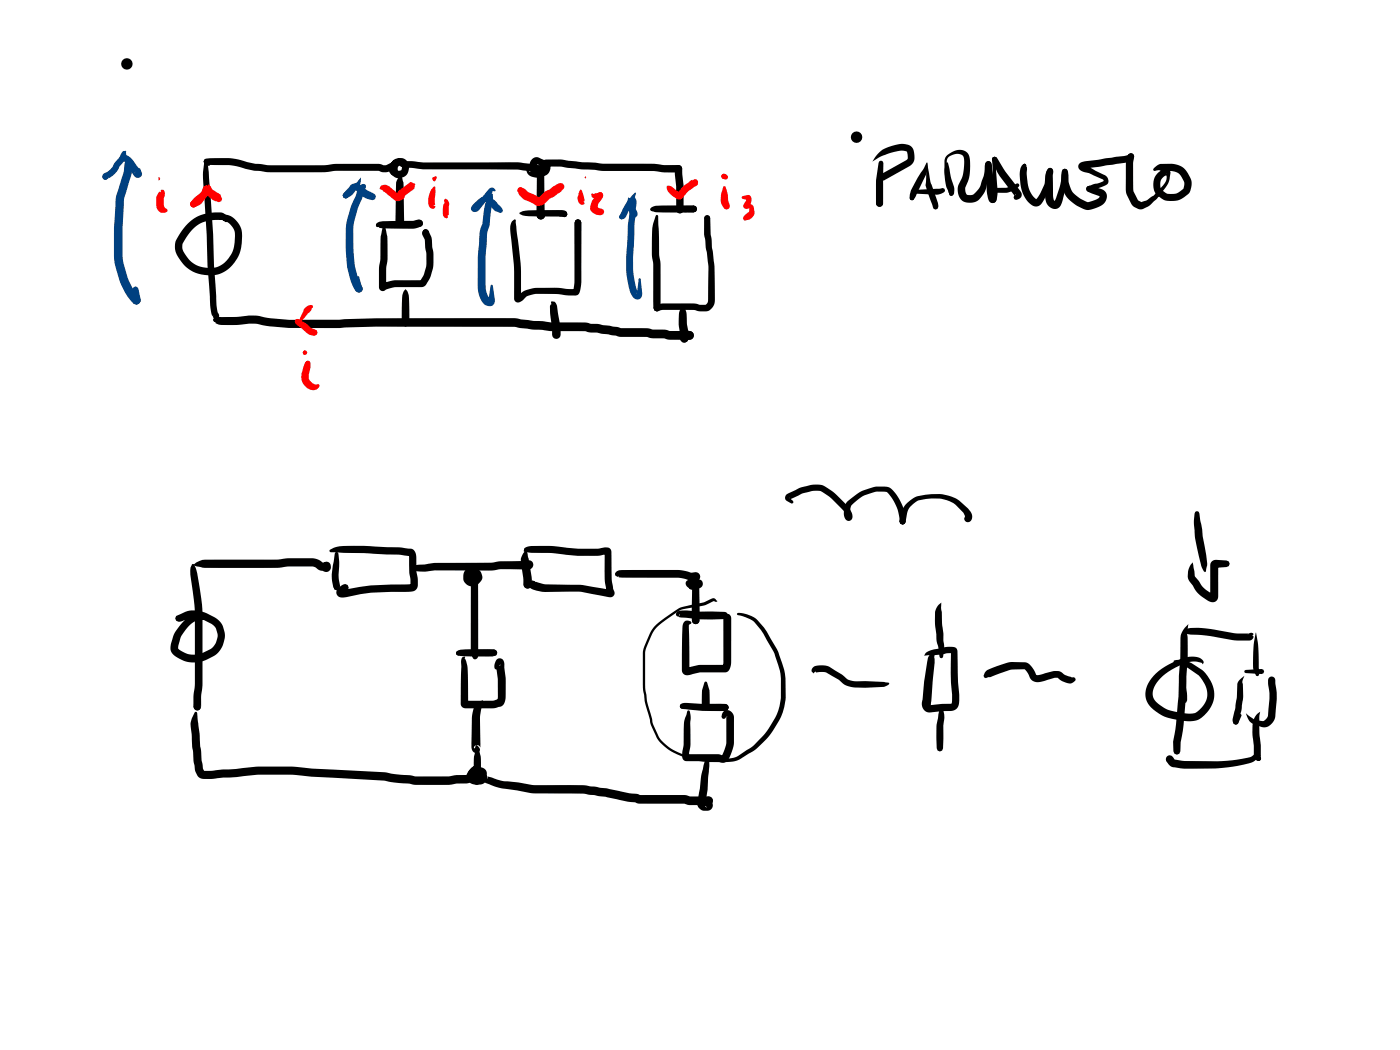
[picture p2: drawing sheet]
<svg xmlns="http://www.w3.org/2000/svg" width="285mm" height="214mm" viewBox="0 0 285 214" stroke-linecap="round" stroke-linejoin="round" font-family="sans-serif">
<g fill="#000">
<path d="M41.5 32.6l.7-.3a17.4 17.4 0 0 1 8.1 .7l1.7 .4 3.1 .3 10.8-.1 2.4-.2h8h1l.8 .3h-.1l.6-.1 1-.5a.72 .72 0 0 1 1 .4 .72 .72 0 0 1-.3 .9l-1.2 .6-.6 .1h-.6l-.8-.3h-8.8l-2 .2-2.4 .1h-8.8l-2.5-.3a9.5 9.5 0 0 1-4-.8l-1.9-.4-4.5-.1h-.1l.2-.1-.3 .1-.4-.2-.1-.4zM41.7 32.4l.2-.1 .3 .3 .3 2.4 .9 12.7 .2 6.4 .5 8 .2 1.5 .2 .3a.7 .7 0 0 1-.5 1.1l-.5-.2-.1-.4v-.3v.4a3.4 3.4 0 0 1-.6-2.3l-.1-1.8a126.3 126.3 0 0 1-.6-12.6l-.7-10.5a14.8 14.8 0 0 1 .3-4.9zM41.6 32.5l.4-.1 .4 .1 .4 1-.1 .2h-.4l-.7-.5-.1-.3zM80 32.7a1.07 1.07 0 0 1 1.3-.4 1.07 1.07 0 0 1 .7 1.1l-.3 .5-.3-.5h-.2l-.2 .4v.8l.2 .2 .4-.1 .2-.3 .1-.5-.2-.3-.8 .5-.3 .6 .2 .5-.2 .5a1.03 1.03 0 0 1-1.3-.6 2.25 2.25 0 0 1 .8-2.4 2.25 2.25 0 0 1 2.6-.1 2.1 2.1 0 0 1 .2 2.8 2.1 2.1 0 0 1-2.7 .5 2.37 2.37 0 0 1-.2-3.2zM81.2 36.1l.6-.3 .3 1.3 .2 7.8a.89 .89 0 0 1-.9 .9 .89 .89 0 0 1-.9-.9l.2-7.8zM81.6 33.1a9.7 9.7 0 0 1 4.6 0l19.2-.1 3.6 .6a.97 .97 0 0 1 1.2 .7 .97 .97 0 0 1-.7 1.2 .77 .77 0 0 1-.8-1l.2 .4 .3 .2-3.8-.6h-19.3l-4.1-.4-.4-.2-.2-.4zM81.6 33.1l.4-.2 .5 .3-.1 .3v.6l-.1 .1-.5-.4h-.4v-.3zM108.4 32.4l.1-.1a1.17 1.17 0 0 1 1.2-.2 3.2 3.2 0 0 1 2.4 2 2.07 2.07 0 0 1-2.1 2 2.22 2.22 0 0 1-2.8-1.4 .78 .78 0 0 1 1-.9 .78 .78 0 0 1 .3 1.3l-.2 .4-.4-.7-.1 .2a.47 .47 0 0 0 .6-.5l.1 .2a2.2 2.2 0 0 0 2.2-.2l.1-.4 .1 .3-.1-.1a2.45 2.45 0 0 0-1.6-.9h.2v.3l-.1-.1 .7 .1 .2-.2a1.04 1.04 0 0 1 1.4-1 12.9 12.9 0 0 1 4.3 .2l6.9 .6h7a22.8 22.8 0 0 1 5.5 .3h2.8a.76 .76 0 0 1 .8 .8 .76 .76 0 0 1-.8 .7 19.4 19.4 0 0 1-5-.3h-10.6l-1.4-.2-2.8-.1-4.1-.6h-3l.4-.4a1.77 1.77 0 0 1-1.7 1.6 1.6 1.6 0 0 1-1.8-.8 1.6 1.6 0 0 1 .3-1.9zM108.9 34.1a1.6 1.6 0 0 1 1.7 .1l.2 .5a1.15 1.15 0 0 1-1.3 .7 .77 .77 0 0 1-.8-.4 .77 .77 0 0 1 .2-.9zM109.6 34.2l.5-.2a1.07 1.07 0 0 1 .7 1.1l.1 8.6-.1-.3a.85 .85 0 0 1-.6 1.2 .85 .85 0 0 1-1-.9l.1-8.6zM137.6 33.8a.76 .76 0 0 1 .8-.1 .76 .76 0 0 1 .5 .6l.3 3.5v4.9a.75 .75 0 0 1-.8 .7 .75 .75 0 0 1-.7-.7v-4.8l-.3-3.5zM38.1 45.7a8 8 0 0 1 7.5-2.2l.5 .5 .3 .9-.1 .2a1.19 1.19 0 0 1-1.1-.4l-.2 .1a7 7 0 0 0-7.3 3.8l-.5 1-.1 .6a5.4 5.4 0 0 0 8.7 3.2 6.8 6.8 0 0 0 2-6.3l-.1-.1a3.4 3.4 0 0 0-2-2.1l-1.5-.4v-.2l.2-.2 1.3-.4a4.1 4.1 0 0 1 3.6 4.4 7.4 7.4 0 0 1-5.1 7.8 7.1 7.1 0 0 1-8.6-5.4v-.4a4.1 4.1 0 0 1 1.1-2.7z"/>
<path d="M76.7 45.5l.2-.1 .3 .1 .2 .3-.2 .3-.3 .1-.2-.1-.2-.3zM76.8 45.4l.1-.1a2.79 2.79 0 0 1 1.9-.3h5.3l1.3-.3a.75 .75 0 0 1 .7 .5 .75 .75 0 0 1-.2 .8l-1.2 .5-.9 .1a28.6 28.6 0 0 1-6.7-.3l.1-.1-.3 .1-.2-.2-.2-.3zM76.7 45.6l.2-.1 .3 .1 .1 .5h-.6l-.1-.2zM78 45.9h.4a22.1 22.1 0 0 1 .2 8.7v3.9a.68 .68 0 0 0-1.1-.5l.8-.4 1.9-.5h5.6l-.2 .1a7.1 7.1 0 0 0 1.2-3.5v-2l-.3-2.9-.6-1.3 .1 .1 .2-.7 .5-.2 .4 .1 .2 .3 .6 1.4 .4 3.2-.1 2a6.9 6.9 0 0 1-1.9 4.6l-.4 .2h-5.4l-2 .5a.77 .77 0 0 1-.8 .2 .77 .77 0 0 1-.5-.7v-.5a17.8 17.8 0 0 1 .2-5.3l.1-1.8a15.2 15.2 0 0 1 .5-5zM82.5 58.9l.5 .5a17.4 17.4 0 0 1 .3 5.3v1v-.2l-.2 .8-.5 .2-.4-.2-.3-.4-.1-1.2a17.4 17.4 0 0 1 .4-5.3zM83.2 45.4l2.2-.7a.75 .75 0 0 1 .7 .8 .75 .75 0 0 1-.7 .7l-1.3-.4-.8 .1-.2-.3zM86.2 46.9l.5-.2 .4 .2 .2 .4-.2 .5 .1-.2-.7 .5-.3-.1-.1-.3zM104.2 45.1l.6-.4 .2 .2 1 8.8 .1 7.1a.6 .6 0 0 0-.8-.6l.3-.1a5.7 5.7 0 0 1 4-1.5 27.3 27.3 0 0 1 6.3 .3h1.3l-.5 .2 .3-1.8-.1-12 .3-.5 .5-.2 .4 .2 .3 .5v12.3a3.4 3.4 0 0 1-.8 2.5 16.7 16.7 0 0 1-4.6-.2h-4.3a2.71 2.71 0 0 0-2.2 1.2l-.3 .2a.91 .91 0 0 1-.9 .2 .91 .91 0 0 1-.6-.7v-6.3l-.6-5.5a6.1 6.1 0 0 1 .1-3.8zM105.8 43.3a3.8 3.8 0 0 1 2.6-.5h6a1.09 1.09 0 0 1 1 .5l.1 .3-.2 .4-.4 .2-.5-.3 .1 .2h-.9a42.2 42.2 0 0 1-7.2-.2l-.6-.3zM110 42.7l.4-.1 .3 .1a1.31 1.31 0 0 1-.3 1.9 .84 .84 0 0 1-1.1-.8l.1-.4 .4-.3-.4 .3 .3-.2zM114 43.6l.9-.5 .4 .1 .2 .4-.2 .4-.4 .2-1.1-.2v-.1zM117.3 44.8l.4-.1 .4 .2 .2 .4-.1 .3v-.1l-.7 .7-.2-.1-.2-.9z"/>
<path d="M132.5 42.4l.3-.2 .3 .1 .1 .5-.4 .2-.2-.1zM132.5 42.4l.2-.2a3.1 3.1 0 0 1 2-.4h5.4a1.83 1.83 0 0 1 1.6 .3l.2 .5-.2 .4-.5 .3h-1.1a41.6 41.6 0 0 1-7.1-.2l-.5-.2zM132.6 42.4l.2-.1 .3 .2-.1-.1 .2 .4-.5 .1-.2-.1zM133.6 43.8h.3l.1 .2 .2 5.1a15.6 15.6 0 0 0 .3 4.6v9l-.3 .5-.5 .2-.4-.2-.3-.5v-6.1a15.8 15.8 0 0 0-.3-4.7v-1.7a14.5 14.5 0 0 1 .9-6.4zM139.4 42.8l1.8-.9 .5 .2 .2 .5-.1 .3-.4 .3h-1.9l-.3-.2zM143.5 44l.5-.2 .4 .2 .2 .4-.4 .6h-.4l-.4-.6zM43.6 64.8l.3-.1 .3 .1 .1 .5-.4 .3-.3-.2-.2-.4zM43.6 63.7l.4-.1 .5 .6-.1-.3 .2 .5-.2 .4-.4 .2-.5-.2-.1-.3zM43.5 64.8l.7-.3h3.9l2.6-.3a10.5 10.5 0 0 1 3.8 .5l4.4 .4h10.2a764.5 764.5 0 0 1 35.6-.3l3.9 .5 1.9 .1 1.7 .2 7 .1 1 .2 1.6 .1 2.3 .3 2.3 .5h5.4l1.3 .3a6.4 6.4 0 0 1 3.1 .3h4.2a.9 .9 0 0 1 .9 .9 .9 .9 0 0 1-.9 .9h-4l-1.6-.3a5.2 5.2 0 0 1-2.9-.3h-5.7l-2.3-.5-2.4-.4h-1.6l-.8-.3h-7.1l-6.7-.7a1069 1069 0 0 0-40.4 .1h-6.1l-3.9-.4-2.6-.5h-1.5a25.7 25.7 0 0 1-6.3 .2l-.6-.3v-.2l-.4-.1-.1-.4zM43.6 64.9l.3-.2 .3 .2-.1 .1 .2 .4h-.7l-.1-.2zM82 65.4l.7-.4 .4 .1 .1 .4-.1 .7-.5 .3-.5-.2-.2-.5zM112.2 61.4a.94 .94 0 0 1 1.2 .9l.2 1.3a12.1 12.1 0 0 1 .5 4.9 .87 .87 0 0 1-1 .5 .87 .87 0 0 1-.7-.9v-1.3a16 16 0 0 1-.3-4.7l.1-.1z"/>
<path d="M143.5 44l.5-.2 .4 .2 .2 .4 .1 3.3 .4 3.5a64.7 64.7 0 0 1 .4 10.6 2.09 2.09 0 0 1-2.2 1.6h-1l-1.1-.3h-6.1l-1.4 .3-.4-.2-.2-.5a1.43 1.43 0 0 1 1.5-.9h6.6l1.3 .3 1.3-.1-.1 .1 .4-.7 .1-3.3a25.6 25.6 0 0 0-.4-7.3l-.4-3.1v-3.3zM138.8 68.5l.5-.1 .4-.3a.88 .88 0 0 1 .4 1.2 .88 .88 0 0 1-1.2 .4v-.6l-.3-.4zM138.8 62.2h.5a7.1 7.1 0 0 1 .6 3.8l.3 2.3a.96 .96 0 0 1-.4 1.3 .96 .96 0 0 1-1.3-.4l-.1-1.4a9.5 9.5 0 0 1 .4-5.6zM138.8 67.7a1.17 1.17 0 0 1 1.6-.2l-.3-.1a.97 .97 0 0 1 1.1 1.1 .97 .97 0 0 1-1.5 .7l-.5-.4 .5 .1h-.2a.74 .74 0 0 1-1-.2 .74 .74 0 0 1 .3-1z"/>
<circle cx="42" cy="32.9" r=".54"/>
<circle cx="86.7" cy="47.3" r=".69"/>
<circle cx="110.1" cy="43.8" r=".84"/>
<circle cx="114.9" cy="43.6" r=".61"/>
<circle cx="117.7" cy="45.3" r=".68"/>
<circle cx="138.4" cy="42.7" r=".76"/>
<circle cx="141.2" cy="42.5" r=".69"/>
<circle cx="82.6" cy="65.8" r=".7"/>
</g>
<g fill="#f00">
<path d="M42.2 37.9l.3-.1 .3 .1a.43 .43 0 0 1-.1 .5 .43 .43 0 0 1-.5 .1z"/>
<path d="M41.5 38l.4-.3h.3l.6 .2 .1 .3-.8 1.9-1.5 1.6-1.2 .6-.5-.2-.2-.5 .1-.4 .3-.3 1-.5 .8-1.1z"/>
<path d="M41.6 37.9l.3-.1 .5 .2 .1 .5v.2l-.4 .2-1.2 1.6-1.1 1.6-.4 .2-.5-.3-.2-.4 .1-.4 .8-1 1.6-1.4 .2-.2v-.4z"/>
<path d="M41.5 38l.4-.2 .5 .2 1.7 1.1a1.89 1.89 0 0 1 1.1 1.4l-.2 .5-.4 .2-.8-.2-1.5-1a2.69 2.69 0 0 1-1-1.5z"/>
<path d="M42.5 37.5l.7 1v.4a.45 .45 0 0 1-.8-.1z"/>
<path d="M77.4 38l.4-.3a1.58 1.58 0 0 1 1.9 .7l1.5 1.1h-.3l.2-.1-.2 .2v-.3a1.86 1.86 0 0 1 1.1-1.1l1.6-1.1 .9 .3 .1 .2-.3 .9-2 1.4 .2-.3a1.4 1.4 0 0 1-.9 1.2 1.4 1.4 0 0 1-1.5-.2l-2.3-1.9-.5-.2z"/>
<path d="M105.5 38.3l.5-.2 .5 .4-.2 .3v.5l-.5-.2-.4-.1-.1-.2z"/>
<path d="M105.5 38.3l.5-.2 .6 .2 1 .9 1.1 .4 1.3 .8-.5-.2 .5-.3a4.4 4.4 0 0 1 2-1.4l1.8-1.2a.8 .8 0 0 1 1.1 .5 .8 .8 0 0 1-.6 1l-1.4 1.2-1 .5-.5 .4a1.88 1.88 0 0 1-2.5 .8l-1.2-.7a3.2 3.2 0 0 1-2.4-2.2z"/>
<path d="M135.8 37.9a1.74 1.74 0 0 1 1.8 .8l.9 .6h-.6l1.5-1.6 1.5-1.1h.3h-.2v.2l.5-.3 .5 .2 .1 .4-.1 .6-.7 .3 .1-.1-1.1 .9-1.1 1.2a1.03 1.03 0 0 1-1.7 .3l-.3-.2a3.2 3.2 0 0 1-1.5-1.9z"/>
<path d="M141.4 36.7l.3-.1 .3 .1 .1 .4-.2 .3-.4 .2h-.1l.2-.2-.4-.1-.1-.2z"/>
<path d="M88.2 38.1l.2-.2 .2 .3-.1 2.7 .1 .7-.3 .2 .3 .1a.62 .62 0 0 1-.6 .6 .62 .62 0 0 1-.6-.5l-.2-.4a4.4 4.4 0 0 1 1-3.5z"/>
<path d="M90.5 40.5l.3-.1a1.29 1.29 0 0 1 .7 1.1l-.2 2.3-.2 .1 .1 .3a.5 .5 0 0 1-.8-.1l-.2-.2a4.1 4.1 0 0 1 .2-2.5l.2-.1-.2-.5z"/>
<path d="M118.2 38.6l.5 .7 .2 1.1a.36 .36 0 0 1 .2 .4 .36 .36 0 0 1-.4 .3l.2 .1a.47 .47 0 0 1-.3 .5 .47 .47 0 0 1-.5-.2 1.86 1.86 0 0 1-.3-2.2z"/>
<path d="M120.4 39.5h.6l.6-.2a.82 .82 0 0 1 1.2 .4l-.2 .5-.4 .1h.1a1.25 1.25 0 0 1-1.9-.7z"/>
<path d="M121.8 39.3l.4-.2a.85 .85 0 0 1 .6 .7 .85 .85 0 0 1-.4 .9l-.5 .7-.3 1-.1-.3 .7 .3a.86 .86 0 0 1 .8 .7l-.2 .5-.5 .2a2.04 2.04 0 0 1-2.1-1.5v-.2a3.1 3.1 0 0 1 1-2l.4-.5v.3z"/>
<path d="M147.3 38l.2-.1 .3 .3 .4 1.5 .1 1.2 .3 1.1-.2 .5-.5 .2a1.7 1.7 0 0 1-1.1-1.4v-1.6z"/>
<path d="M147 35.5l.4-.1 .6 .3 .2 .4-.1 .3-.3 .2-.7-.3-.3-.4z"/>
<path d="M146.9 35.6a.65 .65 0 0 1 .9-.1 .65 .65 0 0 1 .2 .8l-.4 .2-.6-.2-.2-.4z"/>
<path d="M151.1 40l1.2-.3a1.16 1.16 0 0 1 .5 1.7l-.6 1-.3 .1-.4-.1-.2-.4 .6-1.1v-.4l.4 .2-1.2-.3z"/>
<path d="M151.5 41.6l.4-.2a1.37 1.37 0 0 1 1.6 .7l.1 1.5a1.83 1.83 0 0 1-1.4 1.2l-.5 .1-.3-.1-.1-.3a2.58 2.58 0 0 1 1.2-1.4l-.1 .1 .2-.7h-.7l-.4-.1-.2-.4z"/>
<path d="M60.2 65.1l.4-.2 .5 .4 .3 .4-.2 .3-.3 .1-.7-.2-.2-.4z"/>
<path d="M60.2 65.1l.4-.2 .5 .2 1.2 .7 1 .9 1.2 .5 .2 .5-.2 .5a2.41 2.41 0 0 1-2.8-1.1l-1.3-1a.77 .77 0 0 1-.2-1z"/>
<path d="M62.1 62.7l1-.6 .5 .1 .1 .2-.4 .8-2.4 2.6-.2-.2z"/>
<path d="M62.3 73.6l.4-.1 .3 .1 .2 .3-.3 .5h-.4l-.3-.4z"/>
<path d="M62.4 73.5l.3-.1 .3 .2 .2 .4v.9l-.3 1.4a1.71 1.71 0 0 0 1.6 2h.5a1.01 1.01 0 0 1-.9 1.1 2.69 2.69 0 0 1-2.7-3.5l.4-1.3z"/>
<path d="M32.7 38.8l.2-.2a.78 .78 0 0 1 .6 1.2l-.2 .7 .1 1.3 .2 .5 .4 .3 .1 .2a1.17 1.17 0 0 1-1.7 .2l-.4-.4-.2-.8a3 3 0 0 1 .7-2.7h.2z"/>
<circle cx="39.4" cy="41.6" r=".7"/>
<circle cx="141.6" cy="37.1" r=".59"/>
<circle cx="122.2" cy="39.8" r=".61"/>
<circle cx="62.7" cy="74" r=".51"/>
</g>
<g fill="#f00">
<path d="M88.1 36.1l.3-.1 .3 .1 .1 .3-.2 .3h-.4l-.2-.3z" fill-rule="evenodd"/>
<path d="M88.1 36.1l.6-.2 .2 .1a.74 .74 0 0 1-.5 .8l-.3-.1-.1-.3z" fill-rule="evenodd"/>
<path d="M119.1 35.9l.3 .2-.3 .3z" fill-rule="evenodd"/>
<path d="M61.8 71.5l.3-.2v.3l.2 .2-.2 .2v.3l-.3-.2-.2-.3z" fill-rule="evenodd"/>
<path d="M32.3 36.1l.3 .3-.3 .4z" fill-rule="evenodd"/>
<circle cx="88.4" cy="36.7" r=".23"/>
<circle cx="119.1" cy="36.1" r=".08"/>
<circle cx="62.1" cy="71.8" r=".46"/>
</g>
<g fill="#004080">
<path d="M26.1 32.6l.5 .1 .2 .3-.3 .4v-.2h-.4z"/>
<path d="M26 32.7l.4-.2 .3 .2 .1 .3-.1 .4-.4 .1-.3-.2-.1-.3z"/>
<path d="M25.5 32.9l.2-.1 .2 .3 .1-.5 .3-.1a1.26 1.26 0 0 1 .7 1.3l-.2 1.6-1.6 5.3-.3 5.7 .1 4.3a14.9 14.9 0 0 0 3.3 9.8l-.1-.1a.86 .86 0 0 1 .3 1.2 .86 .86 0 0 1-1.2 .3 15.2 15.2 0 0 1-3.9-8.3l-.2-.9a83.6 83.6 0 0 1 .5-13l1.5-4.8z"/>
<path d="M27.2 58.5l.4-.2 .4 .2 .6 2.4a.86 .86 0 0 1-.8 1.1 .86 .86 0 0 1-.8-1.2v.2v-2.1z"/>
<path d="M25 30.9l.5-.2a2.22 2.22 0 0 1-.5 2.5l-.7 .8a4.3 4.3 0 0 1-2.5 2.4 .44 .44 0 0 0 .2-.7l.1 .3-.2 .4-.4 .2a.7 .7 0 0 1-.7-.6 .7 .7 0 0 1 .5-.8l.7-.3 .7-.7z"/>
<path d="M21.1 35.6l.3-.2v.2l1.8-1.5h.3v.3l-1.7 2.1-.3 .1-.4-.2-.2-.4z"/>
<path d="M25 31.6l.2-.1 .4 .1 .2 .4-.1 .3h-.3l-.4 .3v-.5l-.2-.3z"/>
<path d="M24.9 31.6a1.92 1.92 0 0 1 2.1 .9l1.6 2.3a.71 .71 0 0 0-.7-.1 .71 .71 0 0 0-.5 .6l.4-1 .4-.1 .3 .1 .4 1a.87 .87 0 0 1-.6 .9 .87 .87 0 0 1-1-.4l-1.6-2.5-.9-1z"/>
<path d="M73.6 37.6l.4-.2 .4 .2 .1 .4-.1 .3-.6 .2-.2-.1-.1-.2z"/>
<path d="M73.2 37.8l.8-.4 .4 .2a1.2 1.2 0 0 1-.2 1.2l-.6 1.9a17.6 17.6 0 0 0-1.7 9.6l.3 3.8a11.9 11.9 0 0 0 1.4 4.1h-.1a.82 .82 0 0 1-.1 1.3 .82 .82 0 0 1-1.2-.6 19.4 19.4 0 0 1-1.8-10 17 17 0 0 1 2-8.9l.5-1.7z"/>
<path d="M72.8 56.3l.1-.1 .3 .2 .6 2.6a.71 .71 0 0 1-1 .5 .71 .71 0 0 1-.3-1v.2z"/>
<path d="M70 39.3l.9-.6 .8-1 .9-.6 .9-1v.9l-.3 .9-1.6 1.8-1.2 .7-.4-.2-.2-.4z"/>
<path d="M71.4 37.6l.5-.2a1.75 1.75 0 0 1 1.5 .3l1.2 .9 1.8 1.1 .1 .4-.2 .5-.5 .2-.3-.1a5.1 5.1 0 0 1-3.1-2l-.4-.4-1.2 2-.4 .1-.4-.2-.2-.4 .1-.3z"/>
<path d="M99.9 39.6l.2-.2 .2 .1a6.2 6.2 0 0 1-.3 3.1l-.3 3.3-.4 1.3-.2 1a74 74 0 0 0-.1 11l.5 1.3 .3 .3-.4 .3 .5-2.9 .2-.2h.2l.5 3.1a1.27 1.27 0 0 1-1 1.2 1.27 1.27 0 0 1-1.4-.5l-.7-1.1a6.1 6.1 0 0 1-.4-2.8 75.6 75.6 0 0 1 .3-10.2l.2-.9 .4-1.3v.2a12 12 0 0 1 1.3-5.7z"/>
<path d="M96.5 41.5l1-1 .9-.4a3 3 0 0 1 3 1.5l.6 .5a.98 .98 0 0 1 .2 1.1l-.3 .2-.7-.3a3.1 3.1 0 0 1-1.5-1.4l-.9-.6-.3-.1-.7 .3-.9 1.2-.1-.4-.2-.1 2.9-3.5a.74 .74 0 0 1 .8-.3 .74 .74 0 0 1 .6 .7h-.6v.2l-1 1.5-1.7 2.1a.92 .92 0 0 1-1 .4 .92 .92 0 0 1-.7-.7z"/>
<path d="M128.9 40.1h.3v.4h-.5z"/>
<path d="M128.8 40.1a.63 .63 0 0 1 .6 .2 .63 .63 0 0 1 .2 .6l-.4 5-.1 4.2a20.6 20.6 0 0 0 .5 8.7l.4 .8h-.3l-.1 .2 .1-.2 .3-2.7 .2-.3 .3 .3 .3 2.7a1.07 1.07 0 0 1-.8 1.4 1.07 1.07 0 0 1-1.3-.7l-.1-.3a13.9 13.9 0 0 1-1.1-5.5l.3-8.7 .4-3.4 .5-1.9 .1 .1z"/>
<path d="M128.6 39.9l.7-.7 .2 .2a13.5 13.5 0 0 1-1.7 4l-.5 1-.8 .3-.3-.2-.2-.3 .4-.5-.1-.1 .1-.2a11.9 11.9 0 0 1 2.2-3.5z"/>
<path d="M126.8 43l.2-.1 .2 .3-.3 1.3-.4 .1-.3-.1-.1-.3z"/>
<path d="M127.9 40.2a2.49 2.49 0 0 1 1.4 2l.5 1.4a.76 .76 0 0 1-.7 .7l-.5-.2-.3-.4a4.7 4.7 0 0 1-.4-3.5z"/>
<circle cx="27.8" cy="61.1" r=".86"/>
<circle cx="21.5" cy="36" r=".6"/>
<circle cx="73.1" cy="58.8" r=".76"/>
<circle cx="70.4" cy="39.8" r=".61"/>
<circle cx="126.6" cy="44.2" r=".49"/>
</g>
<g fill="#000">
<path d="M179 31a6.7 6.7 0 0 1 6.1-1.4 2.2 2.2 0 0 1 1.1 2.3 1.95 1.95 0 0 1-1.1 2l-5.1 2.8-.3 .1-.5-.2-.2-.5 .3-.6 5.3-3a1.75 1.75 0 0 0 0-1.6l-.1-.1a9 9 0 0 0-5.6 1.3l-1.3 .8zM179 32.8l.4-.1 .3 .1 .2 .4-.1 8.2a.72 .72 0 0 1-.7 .7 .72 .72 0 0 1-.7-.7v-4.8zM185.6 38.8l6.1-.5a.54 .54 0 0 1 .7 .6 .54 .54 0 0 1-.7 .5l-.9 .2-5-.2-.2-.1-.1-.3zM188.7 33.2l.7 3.8 1.6 4.6v.5l-.1 .4-.4 .2-.4-.2-.2-.4-1.5-4.4zM188.7 33.1l.1 .1a4.6 4.6 0 0 1-.3 2.5l-2.3 4.7-.5 .4-.4-.1-.1-.6 .3-1.4zM192.8 33l.2 .2 .6 3 .6 1.8a2.09 2.09 0 0 1-.2 1.8l-.3 .1-.3-.1-.2-.4 .2-.3-.3 .2v-.9a7.3 7.3 0 0 1-.5-5.2zM192.8 31.6a3.1 3.1 0 0 1 4-.6 2.5 2.5 0 0 1 .7 2.2 9 9 0 0 1-1 5.1l.1 .7 .3 .6 1.1 .1a4.6 4.6 0 0 0 2-3.1 8.2 8.2 0 0 0 .6-3.2l.2-.4 .4-.2 .4 .2 .2 .4-.2 .4a18.4 18.4 0 0 1-1.2 5.5 3 3 0 0 1-4.7 1.4 3.2 3.2 0 0 1-.6-3 8.4 8.4 0 0 0 1.1-5.6 1.37 1.37 0 0 0-2-.7 1.5 1.5 0 0 0-1.4 1.5 12.3 12.3 0 0 0 .6 5.5l.7 1-.1 .4-.3 .1-.4-.4a12.6 12.6 0 0 1-.8-7.5zM201.1 38.6l.5-.3 3.3-.1 1.5-.5a.93 .93 0 0 1 1-.3l.2 .3a4 4 0 0 1-3.5 1.6l-2.5-.1-.2-.1v-.1h-.4zM201 38.6h.2l.3 .1 .1 .3h-.6zM200.8 33l.4-.2 .3 .1 .4 .4 .6 5.6 .2 1.2-.4-.2 .4 .2 .2 .5a.76 .76 0 0 1-1 .7l-.6-.6-.4-1.7-.3-5.4 .2 .2-.2-.4zM202.1 32.1l.4-.2 .3 .2 .2 .3-.2 2.3 .3 4.8-.2 1.3-.5 .5a.76 .76 0 0 1-1-.4 .76 .76 0 0 1 .4-1l-.2 .3v-.1a22.2 22.2 0 0 0 .4-7.6zM202.2 32l.3-.1 .4 .2 .1 .3-.2 .4-.3 .2-.4-.2-.1-.4z"/>
<path d="M202.1 32.1l.4-.2 .5 .2a40.3 40.3 0 0 0 4.7 6.7 1.06 1.06 0 0 1 .3 1.1 1.06 1.06 0 0 1-.9 .7h-.6l-.1-.4 .4-.7-.2 .5a22.1 22.1 0 0 1-4.6-7.2l.3 .1-.3-.5zM208.3 33.4l.3-.1 .3 .1-.1 .5-.5 .1-.1-.3zM208.4 33.5l.2-.1 .3 .3-.3 .5-.3-.4zM208.2 33.5l.4-.2 .3 .1v.5l.2 .1-.1 1.4a8.3 8.3 0 0 0 1 4l1 1.2 .8-1.2 .8-1.8 .2-1.4a2.31 2.31 0 0 1 .8-2l.6 .1 .2 .5-.2 .4-.4 .2 .4-.3-.4 2.4-1 2.8a2.54 2.54 0 0 1-1.6 1.7h-.1a3 3 0 0 1-2.6-2.1 10.1 10.1 0 0 1-.8-5.2l.1-.5zM213.4 34.3l.4-.1a1.21 1.21 0 0 1 .5 1.6l.1 4.3 .2 .6 .3 .3-.3 .1a16.1 16.1 0 0 0 1.6-6.1l.2-.5 .4-.2 .4 .2 .2 .5a22.4 22.4 0 0 1-1.6 7.1 1.73 1.73 0 0 1-2.8-1l-.1-.2a17.9 17.9 0 0 1-.1-5.2l.4-1 .1 .4-.1-.3zM216.4 34.5l.4-.2 .4 .2a3.6 3.6 0 0 1 .4 2.5 5.4 5.4 0 0 0 3.9 4.2l2.1-.8 .3-.4-.5-.2a4.6 4.6 0 0 1-2.1-1l-.2-.3 .2-.5 .5-.2 2.5 .7a1.82 1.82 0 0 1 1.1 1.8 1.82 1.82 0 0 1-1.2 1.6l-.6 .3a3.6 3.6 0 0 1-4.3-.3 5.8 5.8 0 0 1-3.2-5.1 3.3 3.3 0 0 1 .3-2.3zM219.8 33.2l1.3-.4 7.8-1 .8-.3v.7l-.1-.4 .2-.4 .5-.2a.85 .85 0 0 1 .6 .8 .85 .85 0 0 1-.7 .8l-1.2 .4-8.3 1.1a.53 .53 0 0 0 .1-.7l3.9 2a1.19 1.19 0 0 1 1 1.1 1.19 1.19 0 0 1-1 1.2l-1.7 .5-.9 .6-.3 .1-.5-.2-.2-.4 .4-.6 2.1-.6 1.2-.5-.1 .1-.2-.4-2.8-1.3-1.3-.3a1.05 1.05 0 0 1-.6-1.7zM229.8 31.4l.5-.2 .4 .2 .2 .4-.2 .5 .2-.2-.1 .4a13.9 13.9 0 0 0-.1 4.3l.1 2.2 .9 1.8 .7 .4h-.1a5 5 0 0 0 2.4-1.3l2.1-2.1a2.39 2.39 0 0 0 .6-2.6l.2 .4a1.98 1.98 0 0 0-1 3.2l1 .6a3.1 3.1 0 0 0 2.6-.4l.8-.6-.1 .1 .2-1.2-.5-1.3-.6-.6-1.3-.5-2.7-.3-.9 .2-.3-.3a2.67 2.67 0 0 1 1.5-1.1l2.3-.1a3.7 3.7 0 0 1 3.3 2l.5 .9a3.4 3.4 0 0 1-.3 3.1l-.1 .1a4.7 4.7 0 0 1-4.9 1.4l-1.4-.9a3.1 3.1 0 0 1-.8-3.4 3.1 3.1 0 0 1 2.8-2l.5 .2 .1 .4a5.1 5.1 0 0 1-1 3.1l-1.7 2.2-.6 .5a4.9 4.9 0 0 1-2.7 1.7l-1.3-.4-.7-.8a5.4 5.4 0 0 1-1.1-2.8v-1.8a15.3 15.3 0 0 1 .2-4.7zM178.9 40.3h.4l.4 1a.64 .64 0 0 1-.6 .8 .64 .64 0 0 1-.7-.8zM186.3 38.1l.2-.2 .3 .3-.7 2.4-.4 .2-.3-.2-.1-.3zM39.3 115.1a4.5 4.5 0 0 1 3.9-1.1l13.3-.1 2.1-.2h5l1.1 .2 1 .7-.1-.1 1 .3a.77 .77 0 0 0-1 .7 .93 .93 0 0 1 .9-1.1 .93 .93 0 0 1 .9 1.1 1.21 1.21 0 0 1-1.9 .7l-1.9-.9h-4.9l-2.1 .3h-9.7a26.4 26.4 0 0 1-6.5-.2zM39.1 114.9h.4l.3 .6a49.5 49.5 0 0 1 1.4 14.5v9.2l-.3 2.6 .1 2.1-.2-.4a.76 .76 0 0 1-.5 1.1 .76 .76 0 0 1-.9-.7v-2.2l.3-2.5v-9.2a54.2 54.2 0 0 0-.9-13 2.71 2.71 0 0 1 .3-2.1z"/>
<path d="M67.1 112a5.7 5.7 0 0 1 3.8-.9l10.3 .3 2 .3a1.43 1.43 0 0 1 1.6 1.8v.5a8.7 8.7 0 0 0 .2 3.4l.1 1.9a1.47 1.47 0 0 1-1.9 1.2 47 47 0 0 0-13.5 1.2 1.09 1.09 0 0 1-1.2-.7 1.09 1.09 0 0 1 .4-1.3l1-.7 .4-.1 .5 .2 .2 .5-.1 .4-.9 .9a.61 .61 0 0 0-.3-.9 68 68 0 0 1 13.5-1l.5-.1-.1 .2-.4-6.1 .4 .2-2.4-.3-13.8-.5h-.2zM68.2 118.7l.3-.1a1.05 1.05 0 0 1 .5 1.4l-.5 .2-.4-.2-.2-.4zM68.3 112.5l.2-.1 .3 .1 .3 1.8-.2 3 .3 2.1-.2 .6-.5 .2-.4-.2-.3-.6-.2-1.2a22.1 22.1 0 0 1 .7-5.7zM84.5 115.2l.4-.2 3.5-.4 12-.1a12.9 12.9 0 0 1 4.4-.2l2.8-.1a.75 .75 0 0 0-.7 .7 .87 .87 0 0 1 1.4-.5 .87 .87 0 0 1-.3 1.5h-3.2a14.8 14.8 0 0 0-4.7 .3l-11.5-.1a10.6 10.6 0 0 1-3.7 .2l-.4-.2-.2-.4zM84.5 115.2l.4-.2 .3 .1 .3 .9-.9 .2-.3-.5zM95 115.8l.5-.5a.97 .97 0 0 1 1.4-.3l.4 .7-.7 .3 .1 .1h.3l-1 1.1v.6l-.1-.2 .3 .2 .6-.5v.3l-.2-.4 .2 .1h-.2l.1-.3-.4-.3a.79 .79 0 0 1 1 .8 .79 .79 0 0 1-1.1 .7 1.24 1.24 0 0 1-.8-1.7 1.24 1.24 0 0 1 1.7-.6 1.74 1.74 0 0 1 1.1 1.6 1.74 1.74 0 0 1-1.1 1.6 1.9 1.9 0 0 1-2.3-.3 1.9 1.9 0 0 1-.3-2.2zM96.1 116.9a.83 .83 0 0 1 1 0 .83 .83 0 0 1 .2 1.1l.1 15.7a.62 .62 0 0 1-.7 .6 .62 .62 0 0 1-.6-.8l.5-.2-.4-.1-.3 .5v-16.3zM107.1 117.4l.3-.1 .3 .1 .6 1.6a.84 .84 0 0 1-.9 .8 .84 .84 0 0 1-.8-.8zM106.8 111.6l.3-.2a21.8 21.8 0 0 1 6.6-.1l4 .4h1.7a12.2 12.2 0 0 0 3.9-.2 .97 .97 0 0 1 1.2 1.1v5.3l.3 2a.99 .99 0 0 1 .2 1.2 .99 .99 0 0 1-1.1 .5l-5.8-1.1h-7.7l-2.1-.6-.5-.3-.1-.4a.76 .76 0 0 1 .7-1l.5 .2 .3 .4-.2-.4 2 .6 7.2 .1 6.1 1a.65 .65 0 0 0-.6 .9l-.3-.9-.3-2.2v-5.5l.2 .3 .3 .1-.3 .1a10 10 0 0 1-3.9 .3l-4.1-.2a38.7 38.7 0 0 0-7.6-.5l-.4-.2h-.6zM107 112.1l.1-.1 .2 .2 .9 5.1a3.3 3.3 0 0 1-.2 2.3 .89 .89 0 0 1-1 .1 .89 .89 0 0 1-.4-1l-.5-3.8a2.79 2.79 0 0 1 .9-2.8zM108 118.4h.1a1.18 1.18 0 0 1 1.2 .5l-.1 .3-.5 .2 .2 .1-.5 .2a.72 .72 0 0 1-.6-.5 .72 .72 0 0 1 .2-.8zM125.4 116.5l.4-.1 .3 .1 .2 .5-.2 .3-.3 .1-.4-.2-.2-.4z"/>
<path d="M125.5 116.4l.2-.1a2.44 2.44 0 0 1 1.8-.2l10.6-.1 1.5 .3 1.2 .3h-.1l1-.1a.93 .93 0 0 1 .9 .9 .93 .93 0 0 1-1 1l-3.5-.8h-12.1l-.1-.1 .2-.2-.3 .1-.4-.1-.2-.4zM125.4 116.6l.6-.1 .2 .1-.2 .1 .1 .4-.4 .2-.3-.1-.1-.3zM140.3 118.9l.5-.2 .4 .2-.2-.2 1-.2-.2 .3 .2 .1-.5-.3a.71 .71 0 0 1 .9-.6 .97 .97 0 0 1 .7 1.1 .97 .97 0 0 1-1.1 .8l-.5 .1a.85 .85 0 0 1-1-.1 .85 .85 0 0 1-.2-1zM139.8 118.3l.2-.2a1.02 1.02 0 0 1 1.4 .8h-.5l-.5 .2 .3-.2 .1-.2-.5-.2 .2-.2v.3l.1-.6 .5-.2a.88 .88 0 0 1 .5 .8 .88 .88 0 0 1-.6 .9 .86 .86 0 0 1-1.1-.1 .86 .86 0 0 1-.1-1.1zM140.6 118l.4-.2 .5 .2 .2 .4-.5 1.4-.4 .2a.89 .89 0 0 1-.5-1.5zM141.2 118.5l.4-.2 .5 .2a1.42 1.42 0 0 1 .3 1.3v6.5a.77 .77 0 0 1-.8 .8 .77 .77 0 0 1-.7-.8v-6.5a1.42 1.42 0 0 1 .3-1.3zM160.1 100.7l.9-.5a11.4 11.4 0 0 1 5.6-1.5l.9 .1a16.8 16.8 0 0 1 5.7 5.2l.2 .3a1.05 1.05 0 0 1 .1 1.1 1.05 1.05 0 0 1-.9 .6l-.3-.1a3.2 3.2 0 0 1 .5-4 9.6 9.6 0 0 1 8.2-2.7 9.1 9.1 0 0 1 3.4 7l-.2 .4a.75 .75 0 0 1-.9-.1 .75 .75 0 0 1-.2-.8 8.8 8.8 0 0 0-2.6-5.5l-.7-.1a7.9 7.9 0 0 0-6.5 2.8 2.8 2.8 0 0 0-.1 2.1 .51 .51 0 0 0-.9 .2v-.3a14.5 14.5 0 0 0-4.8-4.7l-.4-.2a7 7 0 0 0-4.6 .9l-1.6 .8-.1-.4 .6 .7 .2 .2-.1 .2-.3 .1-.8-.4a.84 .84 0 0 1-.3-1.4zM184.7 102.4l1.5-1.1a10.3 10.3 0 0 1 9.1 .6l1.8 1.6 .5 .7a1.32 1.32 0 0 1-.5 2.1 .76 .76 0 0 1-.8-.7l.2-.5v.1l-.3-.8a6.4 6.4 0 0 0-2.8-2.3 9.4 9.4 0 0 0-6.9 .1 3.4 3.4 0 0 0-1.8 2.3l-.3 1.8-.3 .4-.3 .1-.5-.2-.2-.4 .1-.3a5.6 5.6 0 0 1 .8-2.6zM242.8 114.5l.5 2.8 .8 1a6.2 6.2 0 0 0 2.9 2.7l-.4 .1-.2 .3v-6.3a1.11 1.11 0 0 1 1.2-1.1l2.1 .1 .5 .2 .2 .5-.2 .5-.5 .2-2.1 .1 .3-.1 .1-.4v6.1a1.27 1.27 0 0 1-.7 1.3 1.27 1.27 0 0 1-1.5-.2l-1.3-1a5.3 5.3 0 0 1-1.7-2.1l-.5-.7a2.93 2.93 0 0 1 .1-3.5zM243.4 104.2l.3-.1 .4 .1 .1 .3 1.4 8.5a4.1 4.1 0 0 1 0 2.9l-.1 .5-.2 .1-.4-.5a26.3 26.3 0 0 1-1.7-11.4zM35.9 125.4l.5-.2a5.7 5.7 0 0 1 5.7-.3 6.5 6.5 0 0 1 2.7 1.7l.6 1a4.6 4.6 0 0 1 0 3.8 5 5 0 0 1-3.4 2.9 6 6 0 0 1-7.1-1.5 5.6 5.6 0 0 1 .9-4.3 6.8 6.8 0 0 1 4.1-3.5h.2a2.78 2.78 0 0 1 3 1.2l-1.1-.1-.4 .1a4.1 4.1 0 0 0-3.9 2.2 6 6 0 0 0-1.4 3.5v.1a4.6 4.6 0 0 0 5.4 .7 3.4 3.4 0 0 0 2-1.4l.3-.6a2.56 2.56 0 0 0 .2-1.8l-.3-1.1-.8-.8a7.2 7.2 0 0 0-3.6-1.2h-.9l-1.5 .7-.7 .1-.5-.2-.2-.5zM92.9 132.7l.4-.3a35.8 35.8 0 0 1 7.4-.2l.5 .4v.3l-.2 .5-.4 .2-.4-.1 .4 .1h-6.8l-.8-.3z"/>
<path d="M93 132.7l.3-.1 .4 .1h-.1l.4 .5a.61 .61 0 0 1-.6 .3 .61 .61 0 0 1-.5-.5zM94.1 133.8l.5-.1 .1 .1-.1 .3 .1 .1a7.4 7.4 0 0 1 .6 3.2v5.9l-.1-.4-.4-.2h5.4l1.4-.3-.3 .1 .1-.6v-3.7l-.4-3a.51 .51 0 0 0 .9 .1l-.4 .3-.3 .6a.54 .54 0 0 1-.5-.2 .54 .54 0 0 1 0-.6v-.2a1 1 0 0 1 .6-1 1 1 0 0 1 1.2 .3l.2 .5 .3 3.1-.1 4.5a1.41 1.41 0 0 1-1.3 1.3l-1.4 .3h-5.1a1.03 1.03 0 0 1-1.3-1.1l.1-8.3zM100.1 132.5l.5-.2 .4 .2 .2 .4-.2 .5-.3 .1-.8-.2-.1-.5 .6-.4zM137.9 124.6a3.7 3.7 0 0 1 2.5-.3l2.2 .2 4.9 .1a.73 .73 0 0 1 .7 .7 .73 .73 0 0 1-.7 .8h-5l-3.8-.4-.4-.1 .2-.3-.1-.2v.5l-.6-.1a.49 .49 0 0 1 .1-.9zM139.3 126.6l.3-.2h.6l.5 .2 .1 .2-.6 .7 .1-.1 .1 9-.2-.3-.3-.1 .3-.1a20.5 20.5 0 0 1 7-.5h.4l-.5 .2 .2-.7v-9.2a.75 .75 0 0 1 .8-.7l.5 .2 .3 .6v8.1a4.5 4.5 0 0 1-.3 2.3 1.13 1.13 0 0 1-1.4 .7h-4.6l-1.5 .3a1.45 1.45 0 0 1-2.2-.5l-.1-4.9a17.6 17.6 0 0 1 .3-4.8zM141.2 125.6l.4-.2a.97 .97 0 0 1 .6 1.5 .75 .75 0 0 1-1 .1 .75 .75 0 0 1-.2-1zM143.5 138.8h.4a8.9 8.9 0 0 1 .5 5.2 .81 .81 0 0 1-1 .4 .81 .81 0 0 1-.5-1 9.2 9.2 0 0 1 .6-4.6zM133.6 127.2l1.8-1.4 2.9-2 2.6-.7a9.9 9.9 0 0 0 4.2-1.3l.4 .1 .6 .5-.3 .1-.4-.1-.3 .1a8.2 8.2 0 0 1-4.1 1.2l-2.5 .5-2.8 2a7.6 7.6 0 0 0-3.7 4.6 5.6 5.6 0 0 0-.6 3.5l.1 6.5a23.2 23.2 0 0 0 1.3 5.8l.2 1 .9 1.9a8.9 8.9 0 0 0 5.6 4.3 14.1 14.1 0 0 0 6 .7h1.5a5.9 5.9 0 0 0 3.2-.5l1.9-1.3a16.3 16.3 0 0 0 6.6-8.9 18.7 18.7 0 0 0 .2-6.5l-1.2-4.3-1.6-2.6a12.8 12.8 0 0 0-2.7-3.9 9.3 9.3 0 0 0-3.3-1.3v-.3l.2-.1a6.3 6.3 0 0 1 3.6 1.2l.1 .1a12.8 12.8 0 0 1 2.9 3.9 19.8 19.8 0 0 1 3 8.1 15.3 15.3 0 0 1-.9 7.8 16.7 16.7 0 0 1-6.5 7.5l-1.6 1a5.6 5.6 0 0 1-3.9 .8 16.8 16.8 0 0 1-11.8-3.3l-1.4-1.5-1.4-3.2a10.6 10.6 0 0 0-.9-3.5l-.6-3.3v-5.1a8.5 8.5 0 0 1 1.1-5.7l.7-1.4zM147.6 125.2l.5-.2 .5 .2 .2 .5-.2 .5v-.2l-.8 .6-.2-.1zM165.5 135.9a3.8 3.8 0 0 1 3.7 .1l2.3 1.4 1.1 .9 .5 .2 1.1 .2 5.8 .1 .8 .2 .3 .2-1.1 .6-4.5 .2a5.4 5.4 0 0 1-4.9-1.7l-2.1-1.2a4.2 4.2 0 0 0-2.4-.2l-.1-.2-.3 .4-.2-.1a.69 .69 0 0 1 0-1.1zM188.4 133l1.2-.6 3-.7a2.51 2.51 0 0 1 2.2 .4l.1 .8a55.8 55.8 0 0 0 .4 8.5v1.2a1.78 1.78 0 0 1-1.8 2.2l-4.1 .3a1.7 1.7 0 0 1-1.5-.9 1.7 1.7 0 0 1 .1-1.9l.3-.1 .3 .2 .2 .7 .4 .5 2.6-.3h1.8l.2-.1v-.3l.1-1.4a54.6 54.6 0 0 1-.3-9l.4 .5h-1l-1.3 .3-3.6 .2zM190 132.5l.3-.1 .1 .2-.8 10.1a1.17 1.17 0 0 1-.9 1.4 1.26 1.26 0 0 1-.9-1.6l.4-3.8 .6-3.9a3 3 0 0 1 1.2-2.3z"/>
<path d="M191.1 123.1l.6-.4 .1 4.2 .4 4.9-.2 1.9-.1 .2-.2 .1-.3-.1-.1-.2-.2-1.9-.4-1.3-.1-1.4a14.8 14.8 0 0 1-.1-4.9zM200.8 136.6a12 12 0 0 1 7.8-1.8 3.5 3.5 0 0 1 2.4 2.6l.4 .1 1.1-.3a6 6 0 0 1 2.9-.6l.6 .2 .9 .7 2 .5 .1 .3-.2 .4a1.42 1.42 0 0 1-1.8 .3l-.9-.4-.7-.6h-.6l-1.7 .5a2.84 2.84 0 0 1-3.1-.1l-.3-.4a3.6 3.6 0 0 0-1.1-1.7l-2.8 .1-5.1 1.7-.3-.2-.2-.3zM241.1 138.2l.4 2.2a5 5 0 0 1 0 2.6l-.4 .2-.5-.2a6 6 0 0 1 .1-3.2zM241.2 128.3l.2-.1a12 12 0 0 1 5.9 0l4 .7 3.1 .1-.4 .2 .6-.3a.41 .41 0 0 1 .5 .4l-.1 .1 .2 .2a.9 .9 0 0 1-1 .8h-2.8l-5.1-.9-4.4-.4-.8-.3-.1-.3zM242 127.1a9.2 9.2 0 0 0-.2 3.6v3.3l-.5 9.1a41.2 41.2 0 0 1-.8 7.6l-.2 2.3-.2 .5-.5 .2-.5-.2a8.5 8.5 0 0 1 .2-5l.6-6.7 .4-11.1a4 4 0 0 1 1.7-3.6zM235.3 137.1a12.8 12.8 0 0 1 7.8-3.4 1.65 1.65 0 0 1 2 1.3l-.2 .3-.2-.3-1-.3a5.5 5.5 0 0 0-3.3 .7 9.8 9.8 0 0 0-5.4 4.6 2.64 2.64 0 0 0 1.2 3.6 8 8 0 0 0 4.8 1.6 3.3 3.3 0 0 0 4.2-1.8l.5-1a4.1 4.1 0 0 0-.4-3.1l-1.3-1.8-2.6-1.8-2.4-.9v-.3a4.4 4.4 0 0 1 3.6 .5 7.6 7.6 0 0 1 3.9 3.6 5.6 5.6 0 0 1-3.5 8.2 13.9 13.9 0 0 1-7-1.5 4.5 4.5 0 0 1-2.8-4v-.3a6 6 0 0 1 2.1-3.9zM252.3 138.5l1.1-.9-.5 1.2 .2 2.9-.3 2.9-.6 2.4-.2 .4-.4 .1a1.03 1.03 0 0 1-.6-1.1l.5-2 .3-2.2 .1-2.9zM253.4 136.5l3.5-.3 .3 .2 .2 .3-.2 .4-.3 .1-3.2-.2-.3-.1zM255.7 128.8a54.7 54.7 0 0 1 .7 8.5l-.1 .3-.3 .1-.3-.1-.4-1.1a25.4 25.4 0 0 1 .4-7.7zM40.4 142.4l.2-.2 .2 .2v1.7a.72 .72 0 0 1-1 .4 .72 .72 0 0 1-.2-1.1l-.1 .3zM39.7 145h.4l.1 .2 .8 9.6 .3 1.7 .3 .6-.1-.2 6.9-.4a72.5 72.5 0 0 1 11.4-.4l3.7 .4 14.8 .7 6.4 .9h6.7l1.5-.3h2l.9-.3-.2 .1v.3l.2-.5 .5-.2a1.02 1.02 0 0 1 .7 .9 1.02 1.02 0 0 1-.6 1l-1.2 .4h-2.2l-1.6 .3h-6.8l-1.3-.3-3.7-.3-1.4-.3-14.8-.8a71.1 71.1 0 0 0-16.7 .2l-4.7 .3a1.97 1.97 0 0 1-2.3-1.9l-.6-4.6-.1-2.6a5 5 0 0 1 .7-4.5zM97 152.4h.4a8.4 8.4 0 0 1 .5 4.2v1a.58 .58 0 0 0-.5-.5 .58 .58 0 0 0-.6 .4l-.1-.3 .3 .1-.5 .8v-.1l.6 .1 .5-.7 .1 .3a.86 .86 0 0 0-.9 .3v-.2l.2 .3h.7l-.2 .3-.4-.8 .2-.5 .5-.2 .3 .1a1.45 1.45 0 0 1 .9 1.9 1.45 1.45 0 0 1-1.9 .8 1.8 1.8 0 0 1-1.8-1.9 1.8 1.8 0 0 1 2-1.6 1.48 1.48 0 0 1 1.7 .7 1.48 1.48 0 0 1-.4 1.8 1.88 1.88 0 0 1-2.3 1 1.88 1.88 0 0 1-1.2-2.2l.4-.6a1.4 1.4 0 0 1 2.1-.7 1.4 1.4 0 0 1 .1 2.2 .89 .89 0 0 1-1-.1 .89 .89 0 0 1-.2-.9 10.3 10.3 0 0 1 .5-4.9z"/>
<path d="M96.8 143.4l.9-.6 .7-.2a18.4 18.4 0 0 0-.6 5.6v4a.65 .65 0 0 0-.7-.5 .65 .65 0 0 0-.6 .6l.2-.1 .2-.4a.82 .82 0 0 1 .8 .7 .82 .82 0 0 1-.7 .9 .82 .82 0 0 1-.9-.7 27.7 27.7 0 0 1 0-6l.1-1.7zM98.4 158.2l.5-.4 .3 .3v.5l.1-.5 3.1 .9 3.1 .3 3.2 .6h10.5l4.3 .6 4.9 1a2.71 2.71 0 0 1 2 .5l-.2-.1h9l1.3 .3h2.4a2.63 2.63 0 0 1 2 .2 .88 .88 0 0 1 .2 1 .88 .88 0 0 1-.8 .5h-2.3a5.1 5.1 0 0 1-2.8-.3h-9.2l-.7-.3 .2 .1-1.7-.2-4.5-1-4.6-.6-10.5-.1-6.2-1-3.1-1.1a.9 .9 0 0 1-.5-1.2zM138.6 143.4l.8-.3 3.7 .2h4.6a.78 .78 0 0 1 .7 .7l-.2 .5-.8 .2h.3h-4.7l-3.9-.4 .1-.1-.3 .1-.3-.1-.2-.4zM138.6 143.5l.6-.1 .5 .6-.1 .3-.4 .1-.6-.2-.2-.4zM140 144.7h.4a6.8 6.8 0 0 1 .1 3.1l.1 3.9-.3 2.3-.2-.3-.3-.1h6.4l1 .2-.2 .1 .5-1.3 .4-1.3-.1-5.3h.3l-.2-.1-.6 .5-.3-.2-.1-.4a1.24 1.24 0 0 1 1.3-1.2 1.24 1.24 0 0 1 1.2 1.2v5.5l-.2 1.3a4 4 0 0 1-1.4 2.6 1.72 1.72 0 0 1-1.7-.2h-5.9a1.08 1.08 0 0 1-1.1-.4 1.08 1.08 0 0 1-.2-1.1l.3-1.9v-3a5.8 5.8 0 0 1 .6-3.1zM143.8 154.6l.2-.2 .2 .2a6.4 6.4 0 0 1 0 3.6l-.1 2.6-.4 3-.2-.2a.81 .81 0 0 1-.6 1.1 .81 .81 0 0 1-.9-1l.8-6 .7-2.6zM146 144.2l.8-.3 .9-.5 .5 .2 .1 .4v.3a2.15 2.15 0 0 1-2.1 .3l-.2-.1zM188.4 142.2l.3-.1 .4 .1 .4 1.1a.77 .77 0 0 1-.8 .8 .77 .77 0 0 1-.7-.8zM191.5 143.7l.2-.1a6 6 0 0 1 .4 4.4l-.1 4.4-.2 .4-.4 .2-.5-.2-.2-.4-.1-2.1a25.1 25.1 0 0 1 .7-6zM237.4 154.6l.8-.7 .7 .7a.78 .78 0 0 1-.7 .7 .78 .78 0 0 1-.8-.7zM252.2 145.5l.3-.2 .3 .3-.7 1.7-.5 .2-.4-.1-.2-.4 .1-.4zM258.4 138a.74 .74 0 0 1 .8-.2 .74 .74 0 0 1 .5 .7v.6a19.4 19.4 0 0 1-.1 7 2.36 2.36 0 0 1-2.9 1.9l-1.5-.6a2.75 2.75 0 0 1-1.5-2.2l1.7 1.3 1.6 .3a1.47 1.47 0 0 0 1.2-1.1l.3-3.5-.3-3.7z"/>
<path d="M237.6 154a.78 .78 0 0 1 1.2 .1l.4 .6h-.1a49.1 49.1 0 0 0 15.5-.6l.7-.4a.85 .85 0 0 1 1.1-.1 .85 .85 0 0 1 .3 1l-.4 .3-.4-.1-.1-.4 .1-.3 .2 .2a2.94 2.94 0 0 1-1.8 1.1 44.6 44.6 0 0 1-15.6 .8l-.3-.2a2.16 2.16 0 0 1-1-1.7zM255.9 145.4l.7-.5-.2 2.5 .3 6.6-.3-.1 .4 .5-.2 .4-.5 .1a1.2 1.2 0 0 1-.8-1.4v-1.6l-.3-2a5.8 5.8 0 0 1 .9-4.5zM142.6 162.7l.4-.1 .4 .2 .2 .4v.8a.76 .76 0 0 1-.8 .7 .76 .76 0 0 1-.7-.8zM142.6 162.9l1.4-.7a.88 .88 0 0 1 1.2 .8 1.53 1.53 0 0 1-1.4 1.1l.1-.4-.5-.3h.6a.51 .51 0 0 0-.6 .5 .51 .51 0 0 0 .6 .5l-1.1-.9v-.2l1-.3a.96 .96 0 0 1 1 .3 .96 .96 0 0 1 .1 1.1l-.5 .6-1.1 .1a1.28 1.28 0 0 1-1.1-.9 1.28 1.28 0 0 1 .3-1.3z"/>
<circle cx="201.2" cy="33.4" r=".61"/>
<circle cx="185.7" cy="40.3" r=".47"/>
<circle cx="108.4" cy="119" r=".76"/>
<circle cx="141" cy="118.4" r=".6"/>
<circle cx="183.8" cy="106.2" r=".62"/>
<circle cx="93.3" cy="133" r=".47"/>
<circle cx="148.1" cy="125.8" r=".72"/>
<circle cx="138.9" cy="143.8" r=".5"/>
<circle cx="147.7" cy="144" r=".69"/>
<circle cx="256.2" cy="154.4" r=".52"/>
</g>
<g fill="#000">
<circle cx="25.8" cy="13" r="1.17"/>
<circle cx="174.4" cy="27.9" r="1.17"/>
</g>
</svg>
